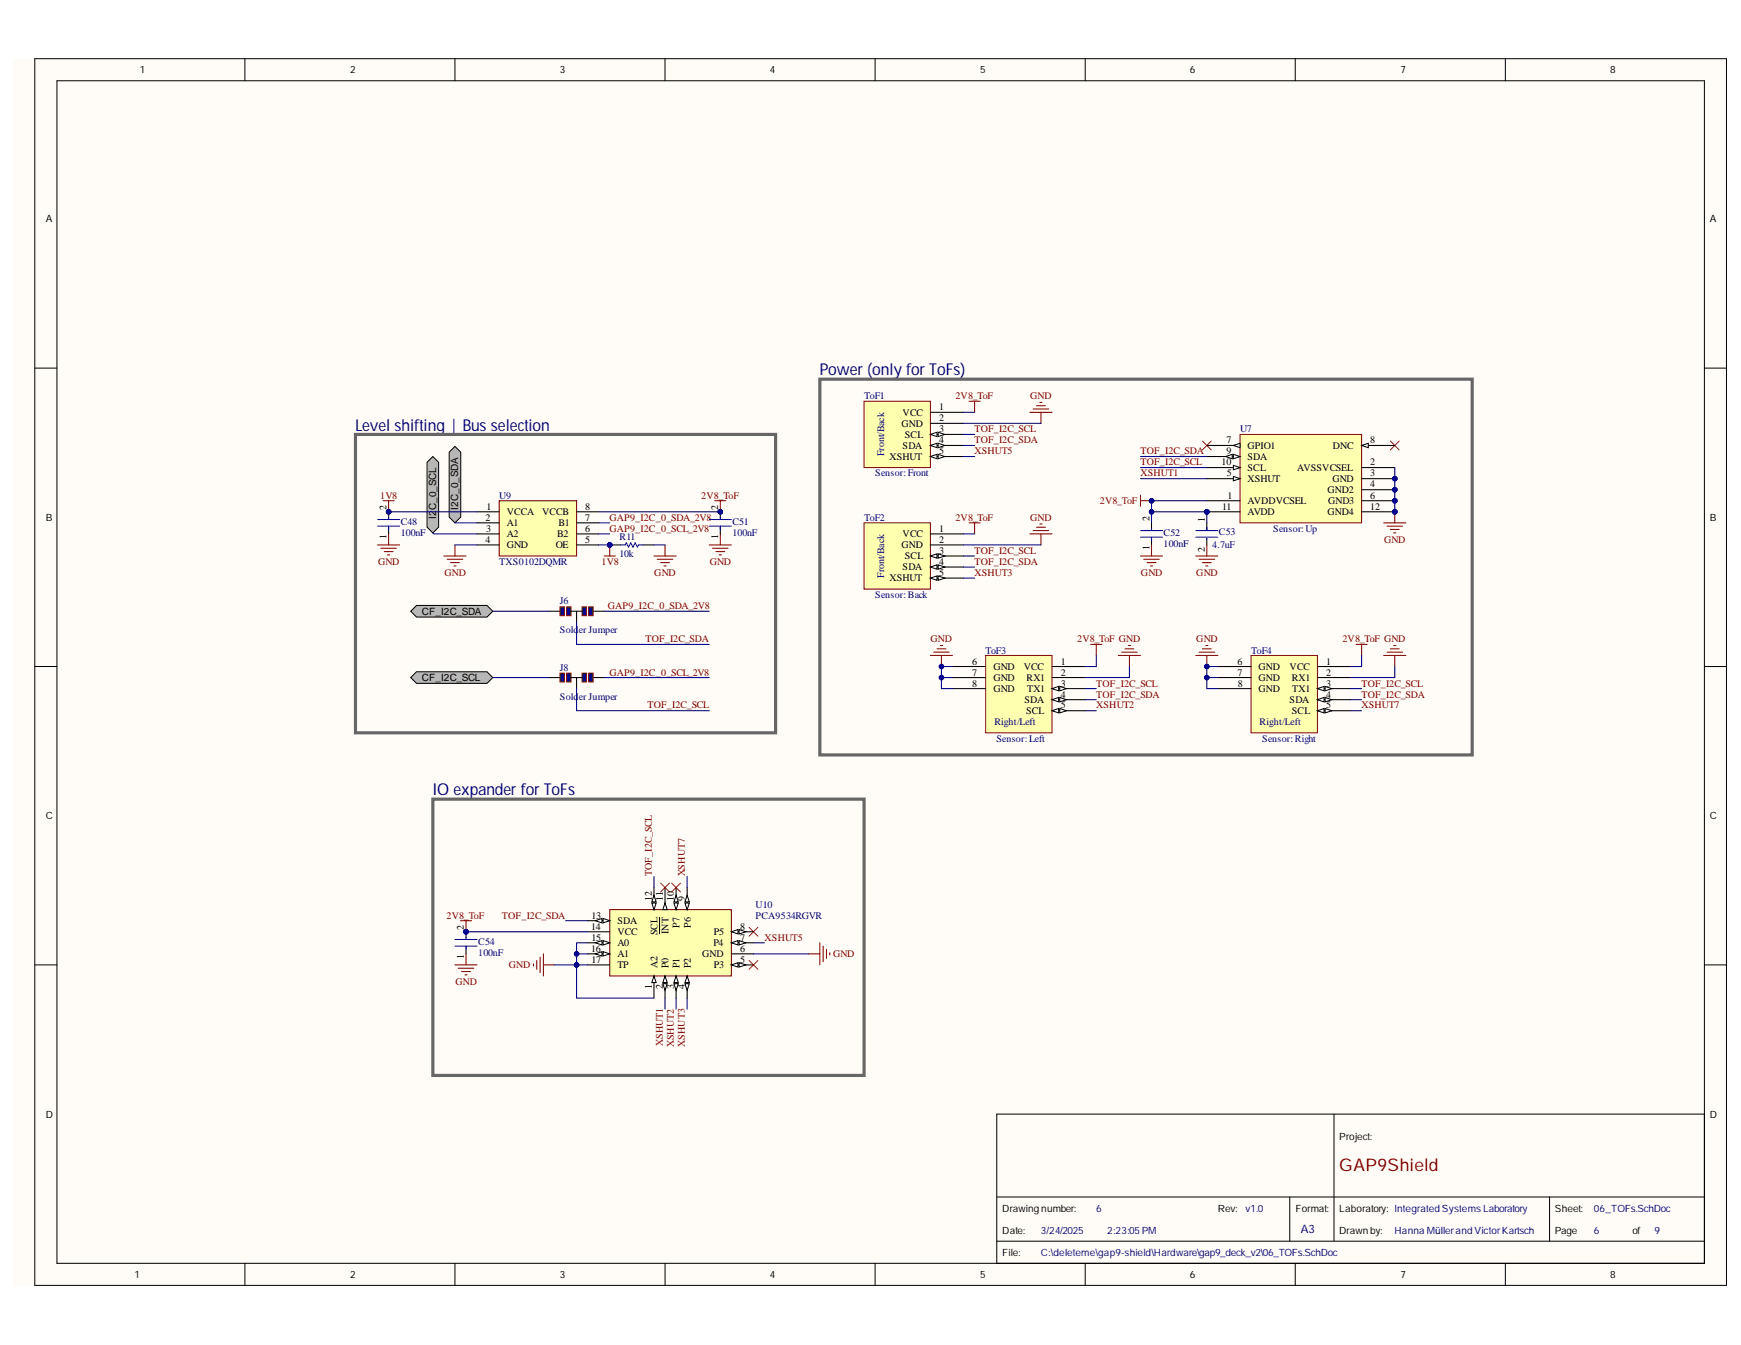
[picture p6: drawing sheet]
<svg xmlns="http://www.w3.org/2000/svg" width="279mm" height="216mm" viewBox="0 0 279 216" stroke-linecap="round" stroke-linejoin="round" font-family="sans-serif">
<defs><g id="words">
<text font-size="2.8" fill="#800000" x="214.9" y="188">GAP9Shield</text>
<g font-size="2.6" fill="#000080">
<text x="131.6" y="60.2">Power (only for ToFs)</text>
<text x="57" y="69.1">Level shifting | Bus selection</text>
<text x="69.5" y="127.7">IO expander for ToFs</text>
</g>
<text font-size="1.9" fill="#000080" x="208.7" y="198">A3</text>
<g font-size="1.6">
<text x="22.4" y="11.8">1</text>
<text x="56.2" y="11.8">2</text>
<text x="89.9" y="11.8">3</text>
<text x="123.5" y="11.8">4</text>
<text x="157.3" y="11.8">5</text>
<text x="191" y="11.8">6</text>
<text x="224.7" y="11.8">7</text>
<text x="258.4" y="11.8">8</text>
<text x="7.4" y="35.7">A</text>
<text x="274.4" y="35.7">A</text>
<text x="150.7" y="65.8">1</text>
<text x="144.7" y="68.5">GND</text>
<text x="144.9" y="66.7">VCC</text>
<text x="145.2" y="70.3">SCL</text>
<text x="150.7" y="69.4">3</text>
<text x="150.7" y="71.1">4</text>
<text x="150.7" y="67.6">2</text>
<text x="196.8" y="71.1">7</text>
<text x="219.9" y="71.1">8</text>
<text x="142.7" y="73.9">XSHUT</text>
<text x="144.9" y="72.1">SDA</text>
<text x="150.7" y="72.9">5</text>
<text x="196.1" y="74.7">10</text>
<text x="196.8" y="72.9">9</text>
<text x="196.9" y="76.5">5</text>
<text x="200.2" y="77.4">XSHUT</text>
<text x="200.2" y="72.1">GPIO1</text>
<text x="200.2" y="73.9">SDA</text>
<text x="200.2" y="75.6">SCL</text>
<text x="208.2" y="75.6">AVSSVCSEL</text>
<text x="213.8" y="77.4">GND</text>
<text x="213.9" y="72.1">DNC</text>
<text x="219.9" y="76.5">3</text>
<text x="219.9" y="74.7">2</text>
<text x="7.4" y="83.6">B</text>
<text x="62" y="81.8" transform="rotate(-90 62 81.8)">2</text>
<text x="70" y="83.2" transform="rotate(-90 70 83.2)">I2</text>
<text x="70" y="81.9" transform="rotate(-90 70 81.9)">C_0_SCL</text>
<text x="73.5" y="81.8" transform="rotate(-90 73.5 81.8)">I2C_0_SDA</text>
<text x="77.9" y="83.6">2</text>
<text x="78.1" y="81.8">1</text>
<text x="81.3" y="82.7">VCCA</text>
<text x="87" y="82.7">VCCB</text>
<text x="93.9" y="81.8">8</text>
<text x="93.9" y="83.6">7</text>
<text x="115.2" y="81.8" transform="rotate(-90 115.2 81.8)">2</text>
<text x="184.5" y="83.6" transform="rotate(-90 184.5 83.6)">2</text>
<text x="193.3" y="83.8" transform="rotate(-90 193.3 83.8)">1</text>
<text x="196.1" y="81.8">11</text>
<text x="197" y="80">1</text>
<text x="200.2" y="81">AVDDVCSEL</text>
<text x="200.2" y="82.7">AVDD</text>
<text x="213.1" y="82.7">GND4</text>
<text x="213.1" y="79.2">GND2</text>
<text x="213.1" y="81">GND3</text>
<text x="219.9" y="81.8">12</text>
<text x="219.9" y="80">6</text>
<text x="219.9" y="78.3">4</text>
<text x="274.4" y="83.6">B</text>
<text x="62" y="86.5" transform="rotate(-90 62 86.5)">1</text>
<text x="77.9" y="87.1">4</text>
<text x="78" y="85.4">3</text>
<text x="81.3" y="84.4">A1</text>
<text x="81.3" y="86.2">A2</text>
<text x="81.3" y="88">GND</text>
<text x="89.2" y="88">OE</text>
<text x="89.4" y="86.2">B2</text>
<text x="89.6" y="84.4">B1</text>
<text x="93.9" y="85.4">6</text>
<text x="93.9" y="87.1">5</text>
<text x="115.2" y="86.5" transform="rotate(-90 115.2 86.5)">1</text>
<text x="144.7" y="88">GND</text>
<text x="144.9" y="86.2">VCC</text>
<text x="145.2" y="89.8">SCL</text>
<text x="150.7" y="88.9">3</text>
<text x="150.7" y="85.4">1</text>
<text x="150.7" y="87.1">2</text>
<text x="184.5" y="88.2" transform="rotate(-90 184.5 88.2)">1</text>
<text x="193.3" y="88.6" transform="rotate(-90 193.3 88.6)">2</text>
<text x="142.7" y="93.3">XSHUT</text>
<text x="144.9" y="91.5">SDA</text>
<text x="150.7" y="92.5">5</text>
<text x="150.7" y="90.7">4</text>
<text x="67.7" y="98.6">CF_I2C_SDA</text>
<text x="156" y="106.7">6</text>
<text x="159.4" y="107.5">GND</text>
<text x="164.3" y="107.5">VCC</text>
<text x="170.2" y="106.7">1</text>
<text x="198.6" y="106.7">6</text>
<text x="202" y="107.5">GND</text>
<text x="207" y="107.5">VCC</text>
<text x="212.8" y="106.7">1</text>
<text x="67.7" y="109.3">CF_I2C_SCL</text>
<text x="156" y="108.5">7</text>
<text x="156" y="110.2">8</text>
<text x="159.4" y="109.3">GND</text>
<text x="159.4" y="111.1">GND</text>
<text x="164.4" y="112.9">SDA</text>
<text x="164.7" y="109.3">RX1</text>
<text x="164.8" y="111.1">TX1</text>
<text x="170.2" y="113.7">5</text>
<text x="170.2" y="110.2">3</text>
<text x="170.2" y="112">4</text>
<text x="170.2" y="108.5">2</text>
<text x="198.6" y="108.5">7</text>
<text x="198.7" y="110.2">8</text>
<text x="202" y="109.3">GND</text>
<text x="202" y="111.1">GND</text>
<text x="207" y="112.9">SDA</text>
<text x="207.3" y="109.3">RX1</text>
<text x="207.4" y="111.1">TX1</text>
<text x="212.8" y="113.7">5</text>
<text x="212.8" y="110.2">3</text>
<text x="212.8" y="112">4</text>
<text x="212.8" y="108.5">2</text>
<text x="164.7" y="114.6">SCL</text>
<text x="207.3" y="114.6">SCL</text>
<text x="7.4" y="131.5">C</text>
<text x="274.4" y="131.5">C</text>
<text x="74.5" y="149.2" transform="rotate(-90 74.5 149.2)">2</text>
<text x="94.9" y="149.2">14</text>
<text x="94.9" y="147.5">13</text>
<text x="99.1" y="148.3">SDA</text>
<text x="104.6" y="144.6" transform="rotate(-90 104.6 144.6)">12</text>
<text x="106.4" y="144.6" transform="rotate(-90 106.4 144.6)">11</text>
<text x="107.3" y="149.9" transform="rotate(-90 107.3 149.9)">INT</text>
<text x="108.1" y="144.6" transform="rotate(-90 108.1 144.6)">10</text>
<text x="109.1" y="148.9" transform="rotate(-90 109.1 148.9)">P7</text>
<text x="109.9" y="144.6" transform="rotate(-90 109.9 144.6)">9</text>
<text x="110.8" y="148.9" transform="rotate(-90 110.8 148.9)">P6</text>
<text x="118.8" y="149.2">8</text>
<text x="74.5" y="153.9" transform="rotate(-90 74.5 153.9)">1</text>
<text x="94.9" y="152.8">16</text>
<text x="94.9" y="154.6">17</text>
<text x="94.9" y="151">15</text>
<text x="99.1" y="155.4">TP</text>
<text x="99.1" y="153.6">A1</text>
<text x="99.1" y="151.9">A0</text>
<text x="99.1" y="150.1">VCC</text>
<text x="105.5" y="155.4" transform="rotate(-90 105.5 155.4)">A2</text>
<text x="105.5" y="150.2" transform="rotate(-90 105.5 150.2)">SCL</text>
<text x="107.3" y="155.4" transform="rotate(-90 107.3 155.4)">P0</text>
<text x="109.1" y="155.4" transform="rotate(-90 109.1 155.4)">P1</text>
<text x="110.8" y="155.4" transform="rotate(-90 110.8 155.4)">P2</text>
<text x="112.7" y="153.6">GND</text>
<text x="114.5" y="151.9">P4</text>
<text x="114.6" y="155.4">P3</text>
<text x="114.6" y="150.1">P5</text>
<text x="118.8" y="154.6">5</text>
<text x="118.8" y="152.8">6</text>
<text x="118.8" y="151">7</text>
<text x="104.6" y="158.7" transform="rotate(-90 104.6 158.7)">1</text>
<text x="106.4" y="158.8" transform="rotate(-90 106.4 158.8)">2</text>
<text x="108.1" y="158.8" transform="rotate(-90 108.1 158.8)">3</text>
<text x="109.9" y="158.8" transform="rotate(-90 109.9 158.8)">4</text>
<text x="7.4" y="179.4">D</text>
<text x="274.4" y="179.4">D</text>
<text x="214.9" y="183">Project:</text>
<text x="160.9" y="194.5">Drawing number:</text>
<text x="195.5" y="194.5">Rev:</text>
<text x="207.9" y="194.5">Format:</text>
<text x="214.9" y="194.5">Laboratory: Integrated Systems Laboratory</text>
<text x="249.5" y="194.5">Sheet:</text>
<text x="160.9" y="201.6">File:</text>
<text x="160.9" y="198">Date:</text>
<text x="214.9" y="198">Drawn by:</text>
<text x="249.5" y="198">Page</text>
<text x="262" y="198">of</text>
<text x="21.6" y="205.1">1</text>
<text x="56.2" y="205.1">2</text>
<text x="89.9" y="205.1">3</text>
<text x="123.5" y="205.1">4</text>
<text x="157.3" y="205.1">5</text>
<text x="191" y="205.1">6</text>
<text x="224.7" y="205.1">7</text>
<text x="258.4" y="205.1">8</text>
</g>
<g font-size="1.6" fill="#000080">
<text x="138.7" y="64">ToF1</text>
<text x="199" y="69.4">U7</text>
<text x="140.5" y="76.5">Sensor:Front</text>
<text x="141.9" y="73.3" transform="rotate(-90 141.9 73.3)">Front/Back</text>
<text x="80.1" y="80">U9</text>
<text x="138.7" y="83.6">ToF2</text>
<text x="64.3" y="86">100nF</text>
<text x="64.3" y="84.3">C48</text>
<text x="99.4" y="89.4">10k</text>
<text x="99.4" y="86.6">R11</text>
<text x="117.5" y="86">100nF</text>
<text x="117.5" y="84.3">C51</text>
<text x="186.7" y="87.8">100nF</text>
<text x="186.7" y="86">C52</text>
<text x="194.5" y="88">4.7uF</text>
<text x="195.6" y="85.9">C53</text>
<text x="204.3" y="85.4">Sensor:Up</text>
<text x="80.1" y="90.7">TXS0102DQMR</text>
<text x="141.9" y="92.8" transform="rotate(-90 141.9 92.8)">Front/Back</text>
<text x="89.9" y="97">J6</text>
<text x="89.9" y="101.7">Sold</text>
<text x="92.9" y="101.7">er Jumper</text>
<text x="140.5" y="96">Sensor:Back</text>
<text x="89.9" y="107.7">J8</text>
<text x="158.1" y="104.9">ToF3</text>
<text x="200.8" y="104.9">ToF4</text>
<text x="89.9" y="112.3">Sold</text>
<text x="92.9" y="112.3">er Jumper</text>
<text x="159.6" y="116.4">Right/Left</text>
<text x="159.9" y="119">Sensor:Left</text>
<text x="202.1" y="116.4">Right/Left</text>
<text x="202.6" y="119">Sensor:Right</text>
<text x="121.3" y="145.7">U10</text>
<text x="121.3" y="147.5">PCA9534RGVR</text>
<text x="76.7" y="153.5">100nF</text>
<text x="76.7" y="151.7">C54</text>
<text x="175.9" y="194.5">6</text>
<text x="199.9" y="194.5">v1.0</text>
<text x="255.8" y="194.5">06_TOFs.SchDoc</text>
<text x="167" y="198">3/24/2025</text>
<text x="167" y="201.6">C:\deleteme\gap9-shield\Hardware\gap9_deck_v2\06_TOFs.SchDoc</text>
<text x="177.7" y="198">2:23:05 PM</text>
<text x="223.8" y="198">Hanna Müllerand VictorKartsch</text>
<text x="255.8" y="198">6</text>
<text x="265.5" y="198">9</text>
</g>
<g font-size="1.6" fill="#800000">
<text x="153.3" y="64">2V8_ToF</text>
<text x="165.3" y="64">GND</text>
<text x="156.4" y="69.4">TOF_I2C_SCL</text>
<text x="156.4" y="71.1">TOF_I2C_SDA</text>
<text x="156.4" y="72.9">XSHUT5</text>
<text x="183" y="72.9">TOF_I2C_SDA</text>
<text x="183" y="74.7">TOF_I2C_SCL</text>
<text x="183" y="76.5">XSHUT1</text>
<text x="61" y="80">1V8</text>
<text x="97.8" y="83.6">GAP9_I2C_0_SDA_2V8</text>
<text x="112.5" y="80">2V8_ToF</text>
<text x="153.3" y="83.6">2V8_ToF</text>
<text x="165.3" y="83.6">GND</text>
<text x="176.5" y="81">2V8_ToF</text>
<text x="97.8" y="85.4">GAP9_I2C_0_SCL_2V8</text>
<text x="156.4" y="88.9">TOF_I2C_SCL</text>
<text x="222.1" y="87.1">GND</text>
<text x="60.7" y="90.7">GND</text>
<text x="71.3" y="92.5">GND</text>
<text x="96.5" y="90.7">1V8</text>
<text x="105" y="92.5">GND</text>
<text x="113.9" y="90.7">GND</text>
<text x="156.4" y="90.7">TOF_I2C_SDA</text>
<text x="156.4" y="92.5">XSHUT3</text>
<text x="183.1" y="92.5">GND</text>
<text x="192" y="92.5">GND</text>
<text x="97.6" y="97.8">GAP9_I2C_0_SDA_2V8</text>
<text x="103.6" y="103.1">TOF_I2C_SDA</text>
<text x="149.3" y="103.1">GND</text>
<text x="172.9" y="103.1">2V8_ToF GND</text>
<text x="192" y="103.1">GND</text>
<text x="215.4" y="103.1">2V8_ToF GND</text>
<text x="97.8" y="108.5">GAP9_I2C_0_SCL_2V8</text>
<text x="103.9" y="113.7">TOF_I2C_SCL</text>
<text x="175.9" y="110.2">TOF_I2C_SCL</text>
<text x="175.9" y="112">TOF_I2C_SDA</text>
<text x="175.9" y="113.7">XSHUT2</text>
<text x="218.5" y="110.2">TOF_I2C_SCL</text>
<text x="218.5" y="112">TOF_I2C_SDA</text>
<text x="218.5" y="113.7">XSHUT7</text>
<text x="104.6" y="140.7" transform="rotate(-90 104.6 140.7)">TOF_I2C_SCL</text>
<text x="109.9" y="140.7" transform="rotate(-90 109.9 140.7)">XSHUT7</text>
<text x="71.7" y="147.5">2V8_ToF</text>
<text x="80.6" y="147.5">TOF_I2C_SDA</text>
<text x="81.7" y="155.4">GND</text>
<text x="122.7" y="151">XSHUT5</text>
<text x="133.7" y="153.6">GND</text>
<text x="73.1" y="158.1">GND</text>
<text x="106.4" y="167.9" transform="rotate(-90 106.4 167.9)">XSHUT1</text>
<text x="108.1" y="168.1" transform="rotate(-90 108.1 168.1)">XSHUT2</text>
<text x="109.9" y="168" transform="rotate(-90 109.9 168)">XSHUT3</text>
</g>
</g></defs>
<g fill="#fffcf8">
<path d="M2 9.4h275.1v196.9h-275.1z" fill-rule="evenodd"/>
<path d="M2 9.4h275.1v196.9h-275.1z" fill-rule="evenodd"/>
</g>
<g fill="none" stroke="#000" stroke-width=".16">
<path d="M5.6 9.4h271.5v196.9h-271.5zM9.1 13h264.4v189.8h-264.4zM39.3 9.4v3.6M73 9.4v3.6M106.7 9.4v3.6M140.4 9.4v3.6M174.2 9.4v3.6M207.9 9.4v3.6M241.6 9.4v3.6M5.6 59.1h3.5M273.5 59.1h3.6M5.6 107h3.5"/>
<path d="M273.5 107h3.6M5.6 154.9h3.5M273.5 154.9h3.6M214.1 178.8v20.4M273.5 178.8h-113.5v24M160 192.1h113.5M160 199.2h113.5M207 192.1v7.1M248.7 192.1v7.1M39.3 202.8v3.5M73 202.8v3.5M106.7 202.8v3.5"/>
<path d="M140.4 202.8v3.5M174.2 202.8v3.5M207.9 202.8v3.5M241.6 202.8v3.5"/>
</g>
<path d="M155.5 64.4h1.8M156.4 64.4v1.8M165.3 66.2h3.5M165.8 65.7h2.5M166.3 65.1h1.5M166.9 64.6h.3M167.1 66.2v1.8" fill="none" stroke="#800000" stroke-width=".17"/>
<path d="M193 70.8l1.4 1.4M194.4 70.8l-1.4 1.4M223.1 70.8l1.4 1.4M224.5 70.8l-1.4 1.4" fill="none" stroke="#f00" stroke-width=".16"/>
<circle cx="193.7" cy="82.2" r=".36" fill="#000080"/>
<circle cx="193.7" cy="82.2" r=".36" fill="none" stroke="#000080" stroke-width=".16"/>
<circle cx="223.8" cy="82.2" r=".36" fill="#000080"/>
<circle cx="223.8" cy="82.2" r=".36" fill="none" stroke="#000080" stroke-width=".16"/>
<circle cx="223.8" cy="80.4" r=".35" fill="#000080"/>
<circle cx="223.8" cy="80.4" r=".35" fill="none" stroke="#000080" stroke-width=".16"/>
<circle cx="223.8" cy="78.6" r=".35" fill="#000080"/>
<circle cx="223.8" cy="78.6" r=".35" fill="none" stroke="#000080" stroke-width=".16"/>
<circle cx="223.8" cy="76.8" r=".35" fill="#000080"/>
<circle cx="223.8" cy="76.8" r=".35" fill="none" stroke="#000080" stroke-width=".16"/>
<path d="M199 69.7h19.5v14.2h-19.5z" fill-rule="evenodd" fill="#ffffb0"/>
<path d="M199 69.7h19.5v14.2h-19.5z" fill="none" stroke="#800000" stroke-width=".16"/>
<path d="M193.7 80.4h5.3M193.7 82.2h5.3" fill="none" stroke="#000" stroke-width=".17"/>
<circle cx="193.7" cy="82.2" r=".36" fill="#000080"/>
<circle cx="193.7" cy="82.2" r=".36" fill="none" stroke="#000080" stroke-width=".16"/>
<path d="M193.7 76.8h5.3" fill="none" stroke="#000" stroke-width=".17"/>
<path d="M197.9 76.5l1.1 .3-1.1 .4z" fill="#f8fcff"/>
<path d="M197.9 76.5l1.1 .3-1.1 .4z" fill="none" stroke="#000" stroke-width=".16"/>
<path d="M193.7 71.5h5.3" fill="none" stroke="#000" stroke-width=".17"/>
<path d="M197.9 71.5l1.1-.3v.7z" fill="#f8fcff"/>
<path d="M197.9 71.5l1.1-.3v.7z" fill="none" stroke="#000" stroke-width=".16"/>
<path d="M193.7 73.3h5.3" fill="none" stroke="#000" stroke-width=".17"/>
<path d="M197.9 72.9l1.1 .4-1.1 .3z" fill="#f8fcff"/>
<path d="M197.9 72.9l1.1 .4-1.1 .3z" fill="none" stroke="#000" stroke-width=".16"/>
<path d="M196.7 73.3l1.1-.4v.7z" fill="#f8fcff"/>
<path d="M196.7 73.3l1.1-.4v.7z" fill="none" stroke="#000" stroke-width=".16"/>
<path d="M193.7 75.1h5.3" fill="none" stroke="#000" stroke-width=".17"/>
<path d="M197.9 74.7l1.1 .4-1.1 .3z" fill="#f8fcff"/>
<path d="M197.9 74.7l1.1 .4-1.1 .3z" fill="none" stroke="#000" stroke-width=".16"/>
<path d="M218.5 82.2h5.3" fill="none" stroke="#000" stroke-width=".17"/>
<circle cx="223.8" cy="82.2" r=".36" fill="#000080"/>
<circle cx="223.8" cy="82.2" r=".36" fill="none" stroke="#000080" stroke-width=".16"/>
<path d="M218.5 80.4h5.3" fill="none" stroke="#000" stroke-width=".17"/>
<circle cx="223.8" cy="80.4" r=".35" fill="#000080"/>
<circle cx="223.8" cy="80.4" r=".35" fill="none" stroke="#000080" stroke-width=".16"/>
<path d="M218.5 78.6h5.3" fill="none" stroke="#000" stroke-width=".17"/>
<circle cx="223.8" cy="78.6" r=".35" fill="#000080"/>
<circle cx="223.8" cy="78.6" r=".35" fill="none" stroke="#000080" stroke-width=".16"/>
<path d="M218.5 76.8h5.3" fill="none" stroke="#000" stroke-width=".17"/>
<circle cx="223.8" cy="76.8" r=".35" fill="#000080"/>
<circle cx="223.8" cy="76.8" r=".35" fill="none" stroke="#000080" stroke-width=".16"/>
<path d="M218.5 75.1h5.3M218.5 71.5h5.3" fill="none" stroke="#000" stroke-width=".17"/>
<path d="M218.5 71.5l1.1-.3v.7z" fill="#f8fcff"/>
<path d="M218.5 71.5l1.1-.3v.7z" fill="none" stroke="#000" stroke-width=".16"/>
<path d="M183 79.5v1.8M183 80.4h1.8" fill="none" stroke="#800000" stroke-width=".17"/>
<circle cx="184.8" cy="80.4" r=".35" fill="#000080"/>
<circle cx="184.8" cy="80.4" r=".35" fill="none" stroke="#000080" stroke-width=".16"/>
<path d="M114.7 80.4h1.8M115.6 80.4v1.8" fill="none" stroke="#800000" stroke-width=".17"/>
<circle cx="115.6" cy="82.2" r=".35" fill="#000080"/>
<circle cx="115.6" cy="82.2" r=".35" fill="none" stroke="#000080" stroke-width=".16"/>
<path d="M61.5 80.4h1.8M62.4 80.4v1.8" fill="none" stroke="#800000" stroke-width=".17"/>
<circle cx="62.4" cy="82.2" r=".35" fill="#000080"/>
<circle cx="62.4" cy="82.2" r=".35" fill="none" stroke="#000080" stroke-width=".16"/>
<path d="M222.1 83.9h3.5M222.6 84.5h2.5M223.1 85h1.4M223.7 85.5h.3M223.8 82.2v1.7" fill="none" stroke="#800000" stroke-width=".17"/>
<circle cx="223.8" cy="82.2" r=".36" fill="#000080"/>
<circle cx="223.8" cy="82.2" r=".36" fill="none" stroke="#000080" stroke-width=".16"/>
<path d="M80.1 80.4h12.4v8.9h-12.4z" fill-rule="evenodd" fill="#ffffb0"/>
<path d="M80.1 80.4h12.4v8.9h-12.4z" fill="none" stroke="#800000" stroke-width=".17"/>
<path d="M76.6 82.2h3.5M76.6 83.9h3.5M76.6 85.7h3.5M76.6 87.5h3.5M92.5 82.2h3.6M92.5 83.9h3.6M92.5 85.7h3.6M92.5 87.5h3.6" fill="none" stroke="#000" stroke-width=".17"/>
<path d="M72.1 72.6l.9-.9 .9 .9v10.4l-.9 .9-.9-.9z" fill-rule="evenodd" fill="#b7b7b7"/>
<path d="M72.1 72.6l.9-.9 .9 .9v10.4l-.9 .9-.9-.9z" fill="none" stroke="#000" stroke-width=".16"/>
<path d="M193.7 83.9v1.3M193.7 86.4v1.1" fill="none" stroke="#000" stroke-width=".17"/>
<path d="M191.9 85.2h3.5M191.9 86.2h3.5M193.7 84.6v.6M193.7 86.4v.2" fill="none" stroke="#00f" stroke-width=".17"/>
<path d="M138.7 64.4h10.6v10.7h-10.6z" fill-rule="evenodd" fill="#ffffb0"/>
<path d="M138.7 64.4h10.6v10.7h-10.6z" fill="none" stroke="#800000" stroke-width=".16"/>
<path d="M149.3 73.3h5.3" fill="none" stroke="#000" stroke-width=".17"/>
<path d="M149.3 73.3l1.1-.4v.7z" fill="#f8fcff"/>
<path d="M149.3 73.3l1.1-.4v.7z" fill="none" stroke="#000" stroke-width=".16"/>
<path d="M150.6 72.9l1 .4-1 .3z" fill="#f8fcff"/>
<path d="M150.6 72.9l1 .4-1 .3z" fill="none" stroke="#000" stroke-width=".16"/>
<path d="M149.3 69.7h5.3" fill="none" stroke="#000" stroke-width=".17"/>
<path d="M149.3 69.7l1.1-.3v.7z" fill="#f8fcff"/>
<path d="M149.3 69.7l1.1-.3v.7z" fill="none" stroke="#000" stroke-width=".16"/>
<path d="M150.6 69.4l1 .3-1 .4z" fill="#f8fcff"/>
<path d="M150.6 69.4l1 .3-1 .4z" fill="none" stroke="#000" stroke-width=".16"/>
<path d="M149.3 71.5h5.3" fill="none" stroke="#000" stroke-width=".17"/>
<path d="M149.3 71.5l1.1-.3v.7z" fill="#f8fcff"/>
<path d="M149.3 71.5l1.1-.3v.7z" fill="none" stroke="#000" stroke-width=".16"/>
<path d="M150.6 71.2l1 .3-1 .4z" fill="#f8fcff"/>
<path d="M150.6 71.2l1 .3-1 .4z" fill="none" stroke="#000" stroke-width=".16"/>
<path d="M149.3 66.2h5.3M149.3 68h5.3" fill="none" stroke="#000" stroke-width=".17"/>
<path d="M68.5 74.2l1-.9 .9 .9v10.4l-.9 .9-1-.9z" fill-rule="evenodd" fill="#b7b7b7"/>
<path d="M68.5 74.2l1-.9 .9 .9v10.4l-.9 .9-1-.9z" fill="none" stroke="#000" stroke-width=".16"/>
<path d="M60.6 87.5h3.5M61.1 88h2.5M61.7 88.5h1.4M62.2 89.1h.3M62.4 85.7v1.8M113.8 87.5h3.6M114.4 88h2.4M114.9 88.5h1.4M115.4 89.1h.4M115.6 85.7v1.8M155.5 83.9h1.8M156.4 83.9v1.8" fill="none" stroke="#800000" stroke-width=".17"/>
<circle cx="62.4" cy="82.2" r=".35" fill="#000080"/>
<circle cx="62.4" cy="82.2" r=".35" fill="none" stroke="#000080" stroke-width=".16"/>
<path d="M62.4 82.2v1M62.4 84.5v1.2" fill="none" stroke="#000" stroke-width=".17"/>
<circle cx="62.4" cy="82.2" r=".35" fill="#000080"/>
<circle cx="62.4" cy="82.2" r=".35" fill="none" stroke="#000080" stroke-width=".16"/>
<path d="M60.6 84.5h3.5M60.6 83.4h3.5M62.4 83v.2M62.4 84.5v.5" fill="none" stroke="#00f" stroke-width=".17"/>
<circle cx="115.6" cy="82.2" r=".35" fill="#000080"/>
<circle cx="115.6" cy="82.2" r=".35" fill="none" stroke="#000080" stroke-width=".16"/>
<path d="M115.6 82.2v1M115.6 84.5v1.2" fill="none" stroke="#000" stroke-width=".17"/>
<circle cx="115.6" cy="82.2" r=".35" fill="#000080"/>
<circle cx="115.6" cy="82.2" r=".35" fill="none" stroke="#000080" stroke-width=".16"/>
<path d="M113.8 84.5h3.6M113.8 83.4h3.6M115.6 83v.2M115.6 84.5v.5" fill="none" stroke="#00f" stroke-width=".17"/>
<g fill="none" stroke="#800000" stroke-width=".17">
<path d="M71.2 89.3h3.6M71.8 89.8h2.5M72.3 90.3h1.4M72.8 90.8h.4M73 87.5v1.8M97 89.3h1.7M97.9 87.5v1.8M165.3 85.7h3.5M165.8 85.2h2.5M166.3 84.6h1.5M166.9 84.1h.3M167.1 85.7v1.8"/>
<path d="M183 89.3h3.6M183.6 89.8h2.4M184.1 90.3h1.4M184.6 90.8h.4M184.8 87.5v1.8M191.9 89.3h3.5M192.4 89.8h2.5M193 90.3h1.4M193.5 90.8h.4M193.7 87.5v1.8"/>
</g>
<circle cx="97.9" cy="87.5" r=".35" fill="#000080"/>
<circle cx="97.9" cy="87.5" r=".35" fill="none" stroke="#000080" stroke-width=".16"/>
<path d="M105 89.3h3.5M105.5 89.8h2.5M106 90.3h1.4M106.6 90.8h.3M106.7 87.5v1.8" fill="none" stroke="#800000" stroke-width=".17"/>
<path d="M184.8 83.9v1.1M184.8 86.2v1.3" fill="none" stroke="#000" stroke-width=".17"/>
<path d="M183 86.2h3.6M183 85.2h3.6M184.8 84.8v.2M184.8 86.2v.6" fill="none" stroke="#00f" stroke-width=".17"/>
<circle cx="97.9" cy="87.5" r=".35" fill="#000080"/>
<circle cx="97.9" cy="87.5" r=".35" fill="none" stroke="#000080" stroke-width=".16"/>
<path d="M97.9 87.5h1.7" fill="none" stroke="#000" stroke-width=".17"/>
<circle cx="97.9" cy="87.5" r=".35" fill="#000080"/>
<circle cx="97.9" cy="87.5" r=".35" fill="none" stroke="#000080" stroke-width=".16"/>
<path d="M103.2 87.5h1.8" fill="none" stroke="#000" stroke-width=".17"/>
<path d="M99.6 87.5h.7l.2-.4 .4 .7 .3-.7 .4 .7 .3-.7 .4 .7 .2-.3h.7" fill="none" stroke="#00f" stroke-width=".17"/>
<path d="M65.9 98.1l.9-.9h11.4l.9 .9-.9 1h-11.4z" fill-rule="evenodd" fill="#b7b7b7"/>
<path d="M65.9 98.1l.9-.9h11.4l.9 .9-.9 1h-11.4z" fill="none" stroke="#000" stroke-width=".16"/>
<path d="M88.1 98.1h1.8M92.5 98.1v1.8" fill="none" stroke="#000" stroke-width=".17"/>
<path d="M89.9 97.4h.7v1.4h-.7z" fill-rule="evenodd" fill="#000080"/>
<path d="M89.9 97.4h.7v1.4h-.7z" fill="none" stroke="#800000" stroke-width=".16"/>
<path d="M90.9 97.4h.7v1.4h-.7z" fill-rule="evenodd" fill="#000080"/>
<path d="M90.9 97.4h.7v1.4h-.7z" fill="none" stroke="#800000" stroke-width=".16"/>
<path d="M95.2 98.1h1.8" fill="none" stroke="#000" stroke-width=".17"/>
<path d="M94.5 97.4h.7v1.4h-.7z" fill-rule="evenodd" fill="#000080"/>
<path d="M94.5 97.4h.7v1.4h-.7z" fill="none" stroke="#800000" stroke-width=".16"/>
<path d="M93.4 97.4h.7v1.4h-.7z" fill-rule="evenodd" fill="#000080"/>
<path d="M93.4 97.4h.7v1.4h-.7z" fill="none" stroke="#800000" stroke-width=".16"/>
<path d="M91.6 98.1h1.8" fill="none" stroke="#000" stroke-width=".17"/>
<path d="M138.7 83.9h10.6v10.7h-10.6z" fill-rule="evenodd" fill="#ffffb0"/>
<path d="M138.7 83.9h10.6v10.7h-10.6z" fill="none" stroke="#800000" stroke-width=".16"/>
<path d="M149.3 92.8h5.3" fill="none" stroke="#000" stroke-width=".17"/>
<path d="M149.3 92.8l1.1-.4v.8z" fill="#f8fcff"/>
<path d="M149.3 92.8l1.1-.4v.8z" fill="none" stroke="#000" stroke-width=".16"/>
<path d="M150.6 92.4l1 .4-1 .4z" fill="#f8fcff"/>
<path d="M150.6 92.4l1 .4-1 .4z" fill="none" stroke="#000" stroke-width=".16"/>
<path d="M149.3 89.3h5.3" fill="none" stroke="#000" stroke-width=".17"/>
<path d="M149.3 89.3l1.1-.4v.7z" fill="#f8fcff"/>
<path d="M149.3 89.3l1.1-.4v.7z" fill="none" stroke="#000" stroke-width=".16"/>
<path d="M150.6 88.9l1 .4-1 .3z" fill="#f8fcff"/>
<path d="M150.6 88.9l1 .4-1 .3z" fill="none" stroke="#000" stroke-width=".16"/>
<path d="M149.3 91h5.3" fill="none" stroke="#000" stroke-width=".17"/>
<path d="M149.3 91l1.1-.3v.7z" fill="#f8fcff"/>
<path d="M149.3 91l1.1-.3v.7z" fill="none" stroke="#000" stroke-width=".16"/>
<path d="M150.6 90.7l1 .3-1 .4z" fill="#f8fcff"/>
<path d="M150.6 90.7l1 .3-1 .4z" fill="none" stroke="#000" stroke-width=".16"/>
<path d="M149.3 85.7h5.3M149.3 87.5h5.3" fill="none" stroke="#000" stroke-width=".17"/>
<path d="M175 103.4h1.8M175.9 103.4v1.8M191.9 105.2h3.5M192.4 104.7h2.5M193 104.1h1.4M193.5 103.6h.4M193.7 105.2v1.8M217.6 103.4h1.8M218.5 103.4v1.8" fill="none" stroke="#800000" stroke-width=".17"/>
<circle cx="193.7" cy="107" r=".35" fill="#000080"/>
<circle cx="193.7" cy="107" r=".35" fill="none" stroke="#000080" stroke-width=".16"/>
<g fill="none" stroke="#800000" stroke-width=".17">
<path d="M149.3 105.2h3.6M149.8 104.7h2.5M150.4 104.1h1.4M150.9 103.6h.4M151.1 105.2v1.8M179.5 105.2h3.5M180 104.7h2.5M180.5 104.1h1.5M181.1 103.6h.3M181.3 105.2v1.8M222.1 105.2h3.5M222.6 104.7h2.5"/>
<path d="M223.1 104.1h1.4M223.7 103.6h.3M223.8 105.2v1.8"/>
</g>
<circle cx="151.1" cy="107" r=".36" fill="#000080"/>
<circle cx="151.1" cy="107" r=".36" fill="none" stroke="#000080" stroke-width=".16"/>
<path d="M66.8 107.8h11.4l.9 1-.9 .9h-11.4l-.9-.9z" fill-rule="evenodd" fill="#b7b7b7"/>
<path d="M66.8 107.8h11.4l.9 1-.9 .9h-11.4l-.9-.9z" fill="none" stroke="#000" stroke-width=".16"/>
<path d="M88.1 108.8h1.8M92.5 108.8v1.7" fill="none" stroke="#000" stroke-width=".17"/>
<path d="M89.9 108.1h.7v1.4h-.7z" fill-rule="evenodd" fill="#000080"/>
<path d="M89.9 108.1h.7v1.4h-.7z" fill="none" stroke="#800000" stroke-width=".16"/>
<path d="M90.9 108.1h.7v1.4h-.7z" fill-rule="evenodd" fill="#000080"/>
<path d="M90.9 108.1h.7v1.4h-.7z" fill="none" stroke="#800000" stroke-width=".16"/>
<path d="M95.2 108.8h1.8" fill="none" stroke="#000" stroke-width=".17"/>
<path d="M94.5 108.1h.7v1.4h-.7z" fill-rule="evenodd" fill="#000080"/>
<path d="M94.5 108.1h.7v1.4h-.7z" fill="none" stroke="#800000" stroke-width=".16"/>
<path d="M93.4 108.1h.7v1.4h-.7z" fill-rule="evenodd" fill="#000080"/>
<path d="M93.4 108.1h.7v1.4h-.7z" fill="none" stroke="#800000" stroke-width=".16"/>
<path d="M91.6 108.8h1.8" fill="none" stroke="#000" stroke-width=".17"/>
<path d="M57 69.7h67.5v47.9h-67.5zM131.6 60.9h104.7v60.3h-104.7z" fill="none" stroke="#666" stroke-width=".51"/>
<path d="M158.2 105.2h10.6v12.4h-10.6z" fill-rule="evenodd" fill="#ffffb0"/>
<path d="M158.2 105.2h10.6v12.4h-10.6z" fill="none" stroke="#800000" stroke-width=".16"/>
<path d="M168.8 114.1h5.4" fill="none" stroke="#000" stroke-width=".17"/>
<path d="M168.8 114.1l1.1-.4v.7z" fill="#f8fcff"/>
<path d="M168.8 114.1l1.1-.4v.7z" fill="none" stroke="#000" stroke-width=".16"/>
<path d="M170.1 113.7l1 .4-1 .3z" fill="#f8fcff"/>
<path d="M170.1 113.7l1 .4-1 .3z" fill="none" stroke="#000" stroke-width=".16"/>
<path d="M168.8 110.5h5.4" fill="none" stroke="#000" stroke-width=".17"/>
<path d="M168.8 110.5l1.1-.3v.7z" fill="#f8fcff"/>
<path d="M168.8 110.5l1.1-.3v.7z" fill="none" stroke="#000" stroke-width=".16"/>
<path d="M170.1 110.2l1 .3-1 .4z" fill="#f8fcff"/>
<path d="M170.1 110.2l1 .3-1 .4z" fill="none" stroke="#000" stroke-width=".16"/>
<path d="M168.8 112.3h5.4" fill="none" stroke="#000" stroke-width=".17"/>
<path d="M168.8 112.3l1.1-.3v.7z" fill="#f8fcff"/>
<path d="M168.8 112.3l1.1-.3v.7z" fill="none" stroke="#000" stroke-width=".16"/>
<path d="M170.1 112l1 .3-1 .4z" fill="#f8fcff"/>
<path d="M170.1 112l1 .3-1 .4z" fill="none" stroke="#000" stroke-width=".16"/>
<path d="M152.9 107h5.3M152.9 108.8h5.3M152.9 110.5h5.3M168.8 107h5.4M168.8 108.8h5.4" fill="none" stroke="#000" stroke-width=".17"/>
<path d="M200.8 105.2h10.6v12.4h-10.6z" fill-rule="evenodd" fill="#ffffb0"/>
<path d="M200.8 105.2h10.6v12.4h-10.6z" fill="none" stroke="#800000" stroke-width=".16"/>
<path d="M211.4 114.1h5.3" fill="none" stroke="#000" stroke-width=".17"/>
<path d="M211.4 114.1l1.1-.4v.7z" fill="#f8fcff"/>
<path d="M211.4 114.1l1.1-.4v.7z" fill="none" stroke="#000" stroke-width=".16"/>
<path d="M212.7 113.7l1 .4-1 .3z" fill="#f8fcff"/>
<path d="M212.7 113.7l1 .4-1 .3z" fill="none" stroke="#000" stroke-width=".16"/>
<path d="M211.4 110.5h5.3" fill="none" stroke="#000" stroke-width=".17"/>
<path d="M211.4 110.5l1.1-.3v.7z" fill="#f8fcff"/>
<path d="M211.4 110.5l1.1-.3v.7z" fill="none" stroke="#000" stroke-width=".16"/>
<path d="M212.7 110.2l1 .3-1 .4z" fill="#f8fcff"/>
<path d="M212.7 110.2l1 .3-1 .4z" fill="none" stroke="#000" stroke-width=".16"/>
<path d="M211.4 112.3h5.3" fill="none" stroke="#000" stroke-width=".17"/>
<path d="M211.4 112.3l1.1-.3v.7z" fill="#f8fcff"/>
<path d="M211.4 112.3l1.1-.3v.7z" fill="none" stroke="#000" stroke-width=".16"/>
<path d="M212.7 112l1 .3-1 .4z" fill="#f8fcff"/>
<path d="M212.7 112l1 .3-1 .4z" fill="none" stroke="#000" stroke-width=".16"/>
<path d="M195.4 107h5.4M195.4 108.8h5.4M195.4 110.5h5.4M211.4 107h5.3M211.4 108.8h5.3" fill="none" stroke="#000" stroke-width=".17"/>
<path d="M106 141.8l1.4 1.4M107.4 141.8l-1.4 1.4M107.8 141.8l1.4 1.4M109.2 141.8l-1.4 1.4" fill="none" stroke="#f00" stroke-width=".16"/>
<path d="M73.9 147.8h1.8M74.8 147.8v1.8" fill="none" stroke="#800000" stroke-width=".17"/>
<circle cx="74.8" cy="149.6" r=".35" fill="#000080"/>
<circle cx="74.8" cy="149.6" r=".35" fill="none" stroke="#000080" stroke-width=".16"/>
<path d="M120.2 148.9l1.4 1.4M121.6 148.9l-1.4 1.4" fill="none" stroke="#f00" stroke-width=".16"/>
<path d="M73 154.9h3.6M73.5 155.4h2.5M74.1 156h1.4M74.6 156.5h.4M74.8 153.1v1.8M129.8 153.1h1.8M131.6 151.3v3.6M132.1 151.9v2.5M132.6 152.4v1.4M133.2 152.9v.4" fill="none" stroke="#800000" stroke-width=".17"/>
<circle cx="74.8" cy="149.6" r=".35" fill="#000080"/>
<circle cx="74.8" cy="149.6" r=".35" fill="none" stroke="#000080" stroke-width=".16"/>
<path d="M74.8 149.6v1M74.8 151.9v1.2" fill="none" stroke="#000" stroke-width=".17"/>
<circle cx="74.8" cy="149.6" r=".35" fill="#000080"/>
<circle cx="74.8" cy="149.6" r=".35" fill="none" stroke="#000080" stroke-width=".16"/>
<path d="M73 151.9h3.6M73 150.8h3.6M74.8 150.5v.1M74.8 151.9v.5" fill="none" stroke="#00f" stroke-width=".17"/>
<path d="M85.6 154.7v.4M86.1 154.2v1.4M86.7 153.6v2.5M87.2 153.1v3.6M87.2 154.9h1.8" fill="none" stroke="#800000" stroke-width=".17"/>
<path d="M120.2 154.2l1.4 1.4M121.6 154.2l-1.4 1.4" fill="none" stroke="#f00" stroke-width=".16"/>
<path d="M97.9 146h19.5v10.7h-19.5z" fill-rule="evenodd" fill="#ffffb0"/>
<path d="M97.9 146h19.5v10.7h-19.5z" fill="none" stroke="#800000" stroke-width=".17"/>
<path d="M105 156.7v3.5" fill="none" stroke="#000" stroke-width=".17"/>
<path d="M105 156.7l.3 1h-.7z" fill="#f8fcff"/>
<path d="M105 156.7l.3 1h-.7z" fill="none" stroke="#000" stroke-width=".16"/>
<path d="M106.7 156.7v3.5" fill="none" stroke="#000" stroke-width=".17"/>
<path d="M106.7 156.7l.4 1h-.7z" fill="#f8fcff"/>
<path d="M106.7 156.7l.4 1h-.7z" fill="none" stroke="#000" stroke-width=".16"/>
<path d="M106.4 157.9h.7l-.4 1.1z" fill="#f8fcff"/>
<path d="M106.4 157.9h.7l-.4 1.1z" fill="none" stroke="#000" stroke-width=".16"/>
<path d="M108.5 156.7v3.5" fill="none" stroke="#000" stroke-width=".17"/>
<path d="M108.5 156.7l.4 1h-.8z" fill="#f8fcff"/>
<path d="M108.5 156.7l.4 1h-.8z" fill="none" stroke="#000" stroke-width=".16"/>
<path d="M108.1 157.9h.8l-.4 1.1z" fill="#f8fcff"/>
<path d="M108.1 157.9h.8l-.4 1.1z" fill="none" stroke="#000" stroke-width=".16"/>
<path d="M110.3 156.7v3.5" fill="none" stroke="#000" stroke-width=".17"/>
<path d="M110.3 156.7l.3 1h-.7z" fill="#f8fcff"/>
<path d="M110.3 156.7l.3 1h-.7z" fill="none" stroke="#000" stroke-width=".16"/>
<path d="M109.9 157.9h.7l-.3 1.1z" fill="#f8fcff"/>
<path d="M109.9 157.9h.7l-.3 1.1z" fill="none" stroke="#000" stroke-width=".16"/>
<path d="M117.4 154.9h3.5" fill="none" stroke="#000" stroke-width=".17"/>
<path d="M117.4 154.9l1-.4v.7z" fill="#f8fcff"/>
<path d="M117.4 154.9l1-.4v.7z" fill="none" stroke="#000" stroke-width=".16"/>
<path d="M118.6 154.5l1.1 .4-1.1 .3z" fill="#f8fcff"/>
<path d="M118.6 154.5l1.1 .4-1.1 .3z" fill="none" stroke="#000" stroke-width=".16"/>
<path d="M117.4 153.1h3.5M117.4 151.3h3.5" fill="none" stroke="#000" stroke-width=".17"/>
<path d="M117.4 151.3l1-.3v.7z" fill="#f8fcff"/>
<path d="M117.4 151.3l1-.3v.7z" fill="none" stroke="#000" stroke-width=".16"/>
<path d="M118.6 151l1.1 .3-1.1 .4z" fill="#f8fcff"/>
<path d="M118.6 151l1.1 .3-1.1 .4z" fill="none" stroke="#000" stroke-width=".16"/>
<path d="M117.4 149.6h3.5" fill="none" stroke="#000" stroke-width=".17"/>
<path d="M117.4 149.6l1-.4v.7z" fill="#f8fcff"/>
<path d="M117.4 149.6l1-.4v.7z" fill="none" stroke="#000" stroke-width=".16"/>
<path d="M118.6 149.2l1.1 .4-1.1 .3z" fill="#f8fcff"/>
<path d="M118.6 149.2l1.1 .4-1.1 .3z" fill="none" stroke="#000" stroke-width=".16"/>
<path d="M105 142.5v3.5" fill="none" stroke="#000" stroke-width=".17"/>
<path d="M104.6 145h.7l-.3 1z" fill="#f8fcff"/>
<path d="M104.6 145h.7l-.3 1z" fill="none" stroke="#000" stroke-width=".16"/>
<path d="M105 143.7l.3 1.1h-.7z" fill="#f8fcff"/>
<path d="M105 143.7l.3 1.1h-.7z" fill="none" stroke="#000" stroke-width=".16"/>
<path d="M106.7 142.5v3.5" fill="none" stroke="#000" stroke-width=".17"/>
<path d="M106.7 145l.4 1h-.7z" fill="#f8fcff"/>
<path d="M106.7 145l.4 1h-.7z" fill="none" stroke="#000" stroke-width=".16"/>
<path d="M105.8 147.3v2.6M108.5 142.5v3.5" fill="none" stroke="#000" stroke-width=".17"/>
<path d="M108.1 145h.8l-.4 1z" fill="#f8fcff"/>
<path d="M108.1 145h.8l-.4 1z" fill="none" stroke="#000" stroke-width=".16"/>
<path d="M108.5 143.7l.4 1.1h-.8z" fill="#f8fcff"/>
<path d="M108.5 143.7l.4 1.1h-.8z" fill="none" stroke="#000" stroke-width=".16"/>
<path d="M110.3 142.5v3.5" fill="none" stroke="#000" stroke-width=".17"/>
<path d="M109.9 145h.7l-.3 1z" fill="#f8fcff"/>
<path d="M109.9 145h.7l-.3 1z" fill="none" stroke="#000" stroke-width=".16"/>
<path d="M110.3 143.7l.3 1.1h-.7z" fill="#f8fcff"/>
<path d="M110.3 143.7l.3 1.1h-.7z" fill="none" stroke="#000" stroke-width=".16"/>
<path d="M94.3 154.9h3.6M94.3 153.1h3.6" fill="none" stroke="#000" stroke-width=".17"/>
<path d="M96.8 152.8l1.1 .3-1.1 .4z" fill="#f8fcff"/>
<path d="M96.8 152.8l1.1 .3-1.1 .4z" fill="none" stroke="#000" stroke-width=".16"/>
<path d="M95.5 153.1l1.1-.3v.7z" fill="#f8fcff"/>
<path d="M95.5 153.1l1.1-.3v.7z" fill="none" stroke="#000" stroke-width=".16"/>
<path d="M94.3 151.3h3.6" fill="none" stroke="#000" stroke-width=".17"/>
<path d="M96.8 151l1.1 .3-1.1 .4z" fill="#f8fcff"/>
<path d="M96.8 151l1.1 .3-1.1 .4z" fill="none" stroke="#000" stroke-width=".16"/>
<path d="M95.5 151.3l1.1-.3v.7z" fill="#f8fcff"/>
<path d="M95.5 151.3l1.1-.3v.7z" fill="none" stroke="#000" stroke-width=".16"/>
<path d="M94.3 149.6h3.6M94.3 147.8h3.6" fill="none" stroke="#000" stroke-width=".17"/>
<path d="M96.8 147.4l1.1 .4-1.1 .3z" fill="#f8fcff"/>
<path d="M96.8 147.4l1.1 .4-1.1 .3z" fill="none" stroke="#000" stroke-width=".16"/>
<path d="M95.5 147.8l1.1-.4v.7z" fill="#f8fcff"/>
<path d="M95.5 147.8l1.1-.4v.7z" fill="none" stroke="#000" stroke-width=".16"/>
<path d="M69.5 128.3h69.2v44.3h-69.2z" fill="none" stroke="#666" stroke-width=".51"/>
<path d="M154.6 66.2h1.8M154.6 68h12.5M154.6 69.7h1.8M154.6 71.5h1.8M154.6 73.3h1.8M183 73.3h10.7M183 75.1h10.7M223.8 75.1v7.1" fill="none" stroke="#000080" stroke-width=".17"/>
<circle cx="223.8" cy="76.8" r=".35" fill="#000080"/>
<circle cx="223.8" cy="76.8" r=".35" fill="none" stroke="#000080" stroke-width=".16"/>
<circle cx="223.8" cy="78.6" r=".35" fill="#000080"/>
<circle cx="223.8" cy="78.6" r=".35" fill="none" stroke="#000080" stroke-width=".16"/>
<circle cx="223.8" cy="80.4" r=".35" fill="#000080"/>
<circle cx="223.8" cy="80.4" r=".35" fill="none" stroke="#000080" stroke-width=".16"/>
<circle cx="223.8" cy="82.2" r=".36" fill="#000080"/>
<circle cx="223.8" cy="82.2" r=".36" fill="none" stroke="#000080" stroke-width=".16"/>
<path d="M183 76.8h10.7M184.8 80.4h8.9" fill="none" stroke="#000080" stroke-width=".17"/>
<circle cx="184.8" cy="80.4" r=".35" fill="#000080"/>
<circle cx="184.8" cy="80.4" r=".35" fill="none" stroke="#000080" stroke-width=".16"/>
<path d="M184.8 80.4v1.8h8.9" fill="none" stroke="#000080" stroke-width=".17"/>
<circle cx="193.7" cy="82.2" r=".36" fill="#000080"/>
<circle cx="193.7" cy="82.2" r=".36" fill="none" stroke="#000080" stroke-width=".16"/>
<circle cx="184.8" cy="82.2" r=".36" fill="#000080"/>
<circle cx="184.8" cy="82.2" r=".36" fill="none" stroke="#000080" stroke-width=".16"/>
<circle cx="184.8" cy="80.4" r=".35" fill="#000080"/>
<circle cx="184.8" cy="80.4" r=".35" fill="none" stroke="#000080" stroke-width=".16"/>
<path d="M184.8 82.2v1.7" fill="none" stroke="#000080" stroke-width=".17"/>
<circle cx="184.8" cy="82.2" r=".36" fill="#000080"/>
<circle cx="184.8" cy="82.2" r=".36" fill="none" stroke="#000080" stroke-width=".16"/>
<path d="M96.1 82.2h19.5" fill="none" stroke="#000080" stroke-width=".17"/>
<circle cx="115.6" cy="82.2" r=".35" fill="#000080"/>
<circle cx="115.6" cy="82.2" r=".35" fill="none" stroke="#000080" stroke-width=".16"/>
<path d="M62.4 82.2h14.2" fill="none" stroke="#000080" stroke-width=".17"/>
<circle cx="62.4" cy="82.2" r=".35" fill="#000080"/>
<circle cx="62.4" cy="82.2" r=".35" fill="none" stroke="#000080" stroke-width=".16"/>
<path d="M73 83.9h3.6M193.7 82.2v1.7" fill="none" stroke="#000080" stroke-width=".17"/>
<circle cx="193.7" cy="82.2" r=".36" fill="#000080"/>
<circle cx="193.7" cy="82.2" r=".36" fill="none" stroke="#000080" stroke-width=".16"/>
<path d="M69.5 85.5l.1 .2h7M96.1 83.9h1.8M96.1 85.7h1.8M96.1 87.5h1.8M154.6 85.7h1.8" fill="none" stroke="#000080" stroke-width=".17"/>
<circle cx="97.9" cy="87.5" r=".35" fill="#000080"/>
<circle cx="97.9" cy="87.5" r=".35" fill="none" stroke="#000080" stroke-width=".16"/>
<path d="M73 87.5h3.6M79.1 98.1h9M92.5 99.9v3.5h21.3M97 98.1h16.8M105 87.5h1.7M154.6 87.5h12.5M154.6 89.3h1.8M154.6 91h1.8M154.6 92.8h1.8M175.9 105.2v1.8h-1.7M195.4 107h-1.7v3.5h1.7M218.5 105.2v1.8h-1.8" fill="none" stroke="#000080" stroke-width=".17"/>
<circle cx="193.7" cy="107" r=".35" fill="#000080"/>
<circle cx="193.7" cy="107" r=".35" fill="none" stroke="#000080" stroke-width=".16"/>
<circle cx="193.7" cy="108.8" r=".35" fill="#000080"/>
<circle cx="193.7" cy="108.8" r=".35" fill="none" stroke="#000080" stroke-width=".16"/>
<path d="M152.9 107h-1.8v3.5h1.8" fill="none" stroke="#000080" stroke-width=".17"/>
<circle cx="151.1" cy="107" r=".36" fill="#000080"/>
<circle cx="151.1" cy="107" r=".36" fill="none" stroke="#000080" stroke-width=".16"/>
<circle cx="151.1" cy="108.8" r=".36" fill="#000080"/>
<circle cx="151.1" cy="108.8" r=".36" fill="none" stroke="#000080" stroke-width=".16"/>
<path d="M97 108.8h16.8M151.1 108.8h1.8" fill="none" stroke="#000080" stroke-width=".17"/>
<circle cx="151.1" cy="108.8" r=".36" fill="#000080"/>
<circle cx="151.1" cy="108.8" r=".36" fill="none" stroke="#000080" stroke-width=".16"/>
<path d="M193.7 108.8h1.7" fill="none" stroke="#000080" stroke-width=".17"/>
<circle cx="193.7" cy="108.8" r=".35" fill="#000080"/>
<circle cx="193.7" cy="108.8" r=".35" fill="none" stroke="#000080" stroke-width=".16"/>
<g fill="none" stroke="#000080" stroke-width=".17">
<path d="M79.1 108.8h9M92.5 110.5v3.6h21.3M174.2 110.5h1.7M174.2 112.3h1.7M174.2 114.1h1.7M181.3 107v1.8h-7.1M216.7 110.5h1.8M216.7 112.3h1.8M216.7 114.1h1.8M223.8 107v1.8h-7.1M74.8 149.6h19.5M90.8 147.8h3.5"/>
<path d="M105 140.7v1.8M110.3 140.7v1.8"/>
</g>
<circle cx="74.8" cy="149.6" r=".35" fill="#000080"/>
<circle cx="74.8" cy="149.6" r=".35" fill="none" stroke="#000080" stroke-width=".16"/>
<path d="M94.3 151.3h-1.8v3.6" fill="none" stroke="#000080" stroke-width=".17"/>
<circle cx="92.5" cy="153.1" r=".35" fill="#000080"/>
<circle cx="92.5" cy="153.1" r=".35" fill="none" stroke="#000080" stroke-width=".16"/>
<circle cx="92.5" cy="154.9" r=".35" fill="#000080"/>
<circle cx="92.5" cy="154.9" r=".35" fill="none" stroke="#000080" stroke-width=".16"/>
<path d="M92.5 153.1h1.8M120.9 151.3h1.8" fill="none" stroke="#000080" stroke-width=".17"/>
<circle cx="92.5" cy="153.1" r=".35" fill="#000080"/>
<circle cx="92.5" cy="153.1" r=".35" fill="none" stroke="#000080" stroke-width=".16"/>
<path d="M89 154.9h5.3M120.9 153.1h8.9" fill="none" stroke="#000080" stroke-width=".17"/>
<circle cx="92.5" cy="154.9" r=".35" fill="#000080"/>
<circle cx="92.5" cy="154.9" r=".35" fill="none" stroke="#000080" stroke-width=".16"/>
<path d="M92.5 154.9v5.3h12.5" fill="none" stroke="#000080" stroke-width=".17"/>
<circle cx="92.5" cy="154.9" r=".35" fill="#000080"/>
<circle cx="92.5" cy="154.9" r=".35" fill="none" stroke="#000080" stroke-width=".16"/>
<path d="M106.7 160.2v1.8M108.5 160.2v1.8M110.3 160.2v1.8" fill="none" stroke="#000080" stroke-width=".17"/>
<use href="#words"/>
</svg>
